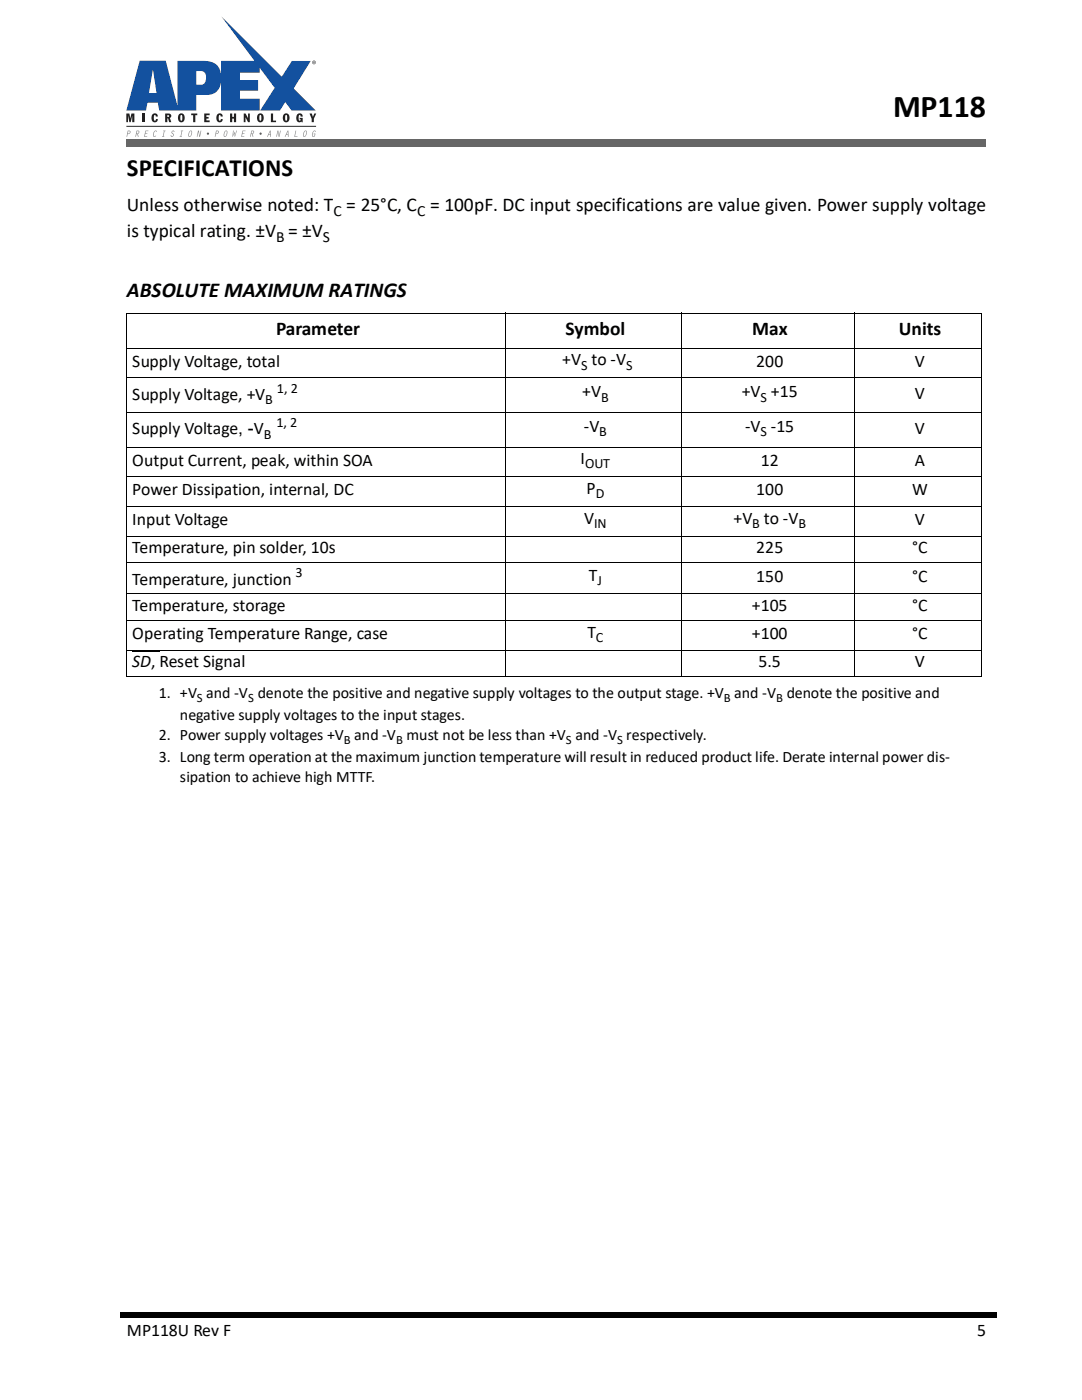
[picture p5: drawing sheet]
<svg xmlns="http://www.w3.org/2000/svg" width="216mm" height="279mm" viewBox="0 0 216 279" stroke-linecap="round" stroke-linejoin="round" font-family="sans-serif">
<defs><g id="words">
<text font-size="6.3" x="178.2" y="23.3">MP118</text>
<text font-size="4.9" x="25.3" y="35">SPECIFICATIONS</text>
<text font-size="4.2" x="25.3" y="59.3">ABSOLUTE MAXIMUM RATINGS</text>
<g font-size="3.9">
<text x="25.3" y="42.1">Unless otherwise noted: T = 25°C, C = 100pF. DC input specifications are value given. Power supply voltage</text>
<text x="25.3" y="47.4">is typical rating. ±V = ±V</text>
<text x="55.1" y="66.8">Parameter</text>
<text x="112.9" y="66.8">Symbol</text>
<text x="150.1" y="66.8">Max</text>
<text x="179.3" y="66.8">Units</text>
</g>
<g font-size="3.5">
<text x="26.4" y="73.2">Supply Voltage, total</text>
<text x="112.2" y="72.9">+V to -V</text>
<text x="150.9" y="73.2">200</text>
<text x="182.6" y="73.2">V</text>
<text x="26.4" y="79.8">Supply Voltage, +V</text>
<text x="116.2" y="79.3">+V</text>
<text x="148" y="79.3">+V +15</text>
<text x="182.6" y="79.6">V</text>
<text x="26.4" y="86.7">Supply Voltage, -V</text>
<text x="116.5" y="86.2">-V</text>
<text x="148.7" y="86.2">-V -15</text>
<text x="182.6" y="86.5">V</text>
<text x="26.4" y="92.9">Output Current, peak, within SOA</text>
<text x="115.8" y="92.6">I</text>
<text x="151.8" y="92.9">12</text>
<text x="182.5" y="92.9">A</text>
<text x="26.4" y="98.9">Power Dissipation, internal, DC</text>
<text x="117" y="98.5">P</text>
<text x="150.9" y="98.9">100</text>
<text x="182" y="98.9">W</text>
<text x="26.4" y="104.8">Input Voltage</text>
<text x="116.6" y="104.5">V</text>
<text x="146.3" y="104.5">+V to -V</text>
<text x="182.6" y="104.8">V</text>
<text x="26.4" y="110.4">Temperature, pin solder, 10s</text>
<text x="150.9" y="110.4">225</text>
<text x="182" y="110.4">°C</text>
<text x="26.4" y="116.7">Temperature, junction</text>
<text x="117.5" y="115.9">T</text>
<text x="150.9" y="116.2">150</text>
<text x="182" y="116.2">°C</text>
<text x="26.4" y="121.9">Temperature, storage</text>
<text x="150" y="121.9">+105</text>
<text x="182" y="121.9">°C</text>
<text x="26.4" y="127.6">Operating Temperature Range, case</text>
<text x="117.2" y="127.2">T</text>
<text x="150" y="127.6">+100</text>
<text x="182" y="127.6">°C</text>
<text x="26.4" y="133.2">SD, Reset Signal</text>
<text x="151.4" y="133.2">5.5</text>
<text x="182.6" y="133.2">V</text>
<text x="25.3" y="266.7">MP118U Rev F</text>
<text x="195" y="266.7">5</text>
</g>
<g font-size="3.2">
<text x="31.7" y="139.3">1. +V and -V denote the positive and negative supply voltages to the output stage. +V and -V denote the positive and</text>
<text x="35.9" y="143.8">negative supply voltages to the input stages.</text>
<text x="31.7" y="147.6">2. Power supply voltages +V and -V must not be less than +V and -V respectively.</text>
<text x="31.7" y="152.1">3. Long term operation at the maximum junction temperature will result in reduced product life. Derate internal power dis-</text>
<text x="35.9" y="156">sipation to achieve high MTTF.</text>
</g>
<g font-size="3.1">
<text x="66.5" y="43.1">C</text>
<text x="83.2" y="43.1">C</text>
<text x="55.1" y="48.4">B</text>
<text x="64.4" y="48.4">S</text>
</g>
<g font-size="2.8">
<text x="116" y="73.8">S</text>
<text x="124.9" y="73.8">S</text>
<text x="52.9" y="80.7">B</text>
<text x="55.3" y="78.4">1, 2</text>
<text x="119.9" y="80.2">B</text>
<text x="151.8" y="80.2">S</text>
<text x="52.6" y="87.6">B</text>
<text x="55.1" y="85.3">1, 2</text>
<text x="119.6" y="87.1">B</text>
<text x="151.8" y="87.1">S</text>
<text x="116.7" y="93.5">OUT</text>
<text x="118.9" y="99.4">D</text>
<text x="118.5" y="105.4">IN</text>
<text x="150.1" y="105.4">B</text>
<text x="159.3" y="105.4">B</text>
<text x="59" y="115.2">3</text>
<text x="119.2" y="116.7">J</text>
<text x="118.9" y="128.1">C</text>
</g>
<g font-size="2.5">
<text x="39.3" y="140.1">S</text>
<text x="49.5" y="140.1">S</text>
<text x="144.4" y="140.1">B</text>
<text x="154.8" y="140.1">B</text>
<text x="68.6" y="148.4">B</text>
<text x="79.1" y="148.4">B</text>
<text x="112.9" y="148.4">S</text>
<text x="123.1" y="148.4">S</text>
</g>
</g></defs>
<path d="M25.3 27.9h171.5v1.4h-171.5z" fill="#666"/>
<path d="M24 261.9h175v1.1h-175z" fill="#000"/>
<path d="M39.2 14.2h.9a1.46 1.46 0 0 1 1.1 1.2 1.46 1.46 0 0 1-.7 1.4l-1.3 .1zM30.5 13.9l.7 4.7h-1.5zM27.9 12.1l-2.7 10h3.9l.3-1.6h2.1l.3 1.6h7.4v-3.2h2.1a2.67 2.67 0 0 0 2.8-2.8v6h7.7v-2.4h-3.9v-1.6h3.6v-2.1h-3.6v-1.5h3.9v-1l3 4-2.9 4.6h4l1-1.7 1.3 1.7h4.8l-4.4-4.4 3.4-5.5h-3.8l-2 3.1-12-12 6.6 8.9h-6.7v3a2.99 2.99 0 0 0-3.5-3h-5.2v9l-2.3-9.1z" fill="#13519f"/>
<g fill="#241f1f">
<path d="M25.2 22.7h.6l.2 .9 .2-.9h.6v1.7h-.4v-1.3l-.3 1.3h-.3l-.3-1.3v1.3h-.3z"/>
<path d="M28.3 22.7h.5v1.7h-.5z"/>
<path d="M30.6 22.7a.61 .61 0 0 1 .6 0 .61 .61 0 0 1 .3 .6h-.4l-.2-.4-.2 .3a.72 .72 0 0 0 .2 .9l.2-.4 .4 .1a.66 .66 0 0 1-.8 .6 .66 .66 0 0 1-.5-.9l.2-.6z"/>
<path d="M38.1 22.7h1.3v.3h-.4v1.4h-.5v-1.4h-.4z"/>
<path d="M40.7 22.7h1.1v.3h-.6v.3h.4v.4h-.4v.3h.6v.4h-1.1z"/>
<path d="M43.5 22.7a.61 .61 0 0 1 .7 0 .61 .61 0 0 1 .2 .6h-.4l-.1-.4-.2 .3a.72 .72 0 0 0 .2 .9l.2-.4 .3 .1a.66 .66 0 0 1-.7 .6 .66 .66 0 0 1-.5-.9l.1-.6z"/>
<path d="M45.9 22.7h.4v.6h.4v-.6h.4v1.7h-.4v-.7h-.4v.7h-.4z"/>
<path d="M48.6 22.7h.4l.5 .9v-.9h.3v1.7h-.3l-.5-1v1h-.4z"/>
<path d="M54.1 22.7h.4v1.4h.6v.3h-1z"/>
<path d="M59.5 22.7a.62 .62 0 0 1 .6 0 .62 .62 0 0 1 .3 .6h-.4l-.2-.4-.2 .3a.72 .72 0 0 0 .2 .9l.2-.3h-.2v-.3h.6v.9l-.3-.2a.63 .63 0 0 1-.7 .1 .63 .63 0 0 1-.3-.7l.2-.7z"/>
<path d="M61.8 22.7h.4l.2 .6 .3-.6h.4l-.5 1v.7h-.4v-.7z"/>
<path d="M33 22.7v1.7h.4v-.8h.1l.3 .8h.4l-.3-.9 .2-.2v-.4l-.2-.2zM33.4 23h.3v.3l-.3 .1z"/>
<path d="M35.7 22.9l-.2 .3a.75 .75 0 0 0 .2 1 .75 .75 0 0 0 1-.1l.1-.3a.75 .75 0 0 0-.1-.9 .75 .75 0 0 0-1 0zM36 23h.3l.1 .2v.6l-.2 .3-.2-.3z"/>
<path d="M51.4 22.9l-.1 .3a.75 .75 0 0 0 .2 1 .75 .75 0 0 0 1-.1l.1-.3a.75 .75 0 0 0-.2-.9 .75 .75 0 0 0-1 0zM51.8 23h.3v.2v.6l-.1 .3-.2-.3z"/>
<path d="M56.6 22.9l-.1 .3a.75 .75 0 0 0 .1 1 .75 .75 0 0 0 1-.1l.1-.3a.75 .75 0 0 0-.1-.9 .75 .75 0 0 0-1 0zM57 23h.2l.1 .2v.6l-.2 .3-.2-.3z"/>
</g>
<g fill="#858489">
<path d="M29 26.1h.6v.1h-.5l-.1 .4h.4v.1h-.4l-.1 .5h.5v.1h-.6z"/>
<path d="M30.8 26.2l.3-.2 .2 .2h-.3l-.2 .3-.1 .6h.5l-.4 .2a.7 .7 0 0 1 0-1.1z"/>
<path d="M32.6 26.1h.4l-.2 .1-.2 1h.2v.1h-.5l.2-.1 .2-1h-.2z"/>
<path d="M34.3 26.2l.3-.2 .2 .2-.1 .1-.2-.1h-.1v.3a.38 .38 0 0 1 .3 .5 .38 .38 0 0 1-.6 .2l.1-.2v.1h.3a.37 .37 0 0 0-.3-.5z"/>
<path d="M36.1 26.1h.5l-.2 .1-.3 1h.2v.1h-.5l.2-.1 .2-1h-.1z"/>
<path d="M39.5 26.1h.2l.1 1 .2-1h.2l-.3 1.2h-.1l-.2-1-.2 1h-.1z"/>
<path d="M46.5 26.1l.1-.1-.1 1 .3-.7 .1 .7 .3-1 .1 .1-.4 1.2-.1-.7-.4 .7z"/>
<path d="M48.4 26.1h.6v.1h-.5l-.1 .4h.4v.1h-.4l-.1 .5h.5l-.1 .1h-.6z"/>
<path d="M55.4 26.1h.1l.2 1 .2-1h.1l-.2 1.2h-.2l-.1-1-.3 1h-.1z"/>
<path d="M59 26.1h.1l-.2 1.1h.5l-.1 .1h-.6z"/>
<path d="M62.5 26.2l.3-.2 .2 .2h-.3l-.2 .3-.1 .7 .3-.1 .1-.3h-.2v-.1h.3l-.1 .5-.3 .1a.7 .7 0 0 1 0-1.1z"/>
<path d="M25.6 26.2l-.1 .4h.3l.1-.2v-.2zM25.5 26.1h.4a.42 .42 0 0 1 .1 .5 .42 .42 0 0 1-.5 .2l-.1 .5h-.2z"/>
<path d="M27.4 26.2l-.1 .4h.3l.1-.2v-.2zM27.3 26.1l.5 .1-.1 .3-.2 .2 .2 .6h-.2l-.1-.5h-.2l-.1 .5h-.1z"/>
<path d="M37.9 26.3l-.2 .7 .1 .2 .2-.1 .2-.7-.1-.2zM37.8 26.2l.3-.2a.74 .74 0 0 1 0 1.2l-.3 .1a.79 .79 0 0 1 0-1.1z"/>
<path d="M43.2 26.2l-.1 .4h.3l.1-.2v-.2zM43.1 26.1h.5a.42 .42 0 0 1 0 .5 .42 .42 0 0 1-.5 .2l-.1 .5h-.1z"/>
<path d="M44.9 26.3l-.2 .7 .2 .2 .2-.1 .2-.7-.2-.2zM44.9 26.2l.2-.2a.74 .74 0 0 1 0 1.2l-.2 .1a.79 .79 0 0 1 0-1.1z"/>
<path d="M50.3 26.2l-.1 .4h.3l.1-.2v-.2zM50.2 26.1l.5 .1-.1 .3-.2 .2 .2 .6h-.2l-.1-.5h-.2l-.1 .5h-.1z"/>
<path d="M53.9 26.2l-.3 .6h.3zM53.9 26.1h.1l.1 1.2h-.2v-.4h-.3l-.2 .4h-.1z"/>
<path d="M57.4 26.2l-.2 .6h.2zM57.4 26.1h.1l.1 1.2h-.1l-.1-.4h-.3l-.2 .4h-.1z"/>
<path d="M60.8 26.3l-.2 .7 .1 .2 .2-.1 .2-.7-.1-.2zM60.7 26.2l.3-.2a.74 .74 0 0 1 0 1.2l-.3 .1a.79 .79 0 0 1 0-1.1z"/>
</g>
<g fill="#595a5b">
<circle cx="41.5" cy="26.7" r=".23"/>
<circle cx="52" cy="26.7" r=".23"/>
</g>
<path d="M25.2 25.2h37.9" fill="none" stroke="#242728" stroke-width=".2"/>
<path d="M62.6 12.3v.1h.1zM62.5 12.3h.3v.4l-.2-.2-.1 .2zM62.4 12.5a.3 .3 0 0 0 .6 0 .3 .3 0 0 0-.6 0zM62.3 12.5a.36 .36 0 0 1 .7 0 .36 .36 0 0 1-.7 0z" fill="#111212"/>
<path d="M26.4 129.8h3.7" fill="none" stroke="#000" stroke-width=".25"/>
<path d="M30.1 129.7h1.7v.3h-1.7z" fill="#000"/>
<g fill="none" stroke="#000" stroke-width=".2">
<path d="M25.2 62.5h170.8M25.2 69.5h170.8M25.2 75.4h170.8M25.3 62.6v72.4M100.9 62.4v72.7M136 62.4v72.7M170.5 62.4v72.7M195.9 62.6v72.4M25.2 82.3h170.8M25.2 89.2h170.8M25.2 95.2h170.8M25.2 101.1h170.8"/>
<path d="M25.2 107h170.8M25.2 112.3h170.8M25.2 118.5h170.8M25.2 123.9h170.8M25.2 129.8h170.8M25.2 135h170.8"/>
</g>
<use href="#words"/>
</svg>
